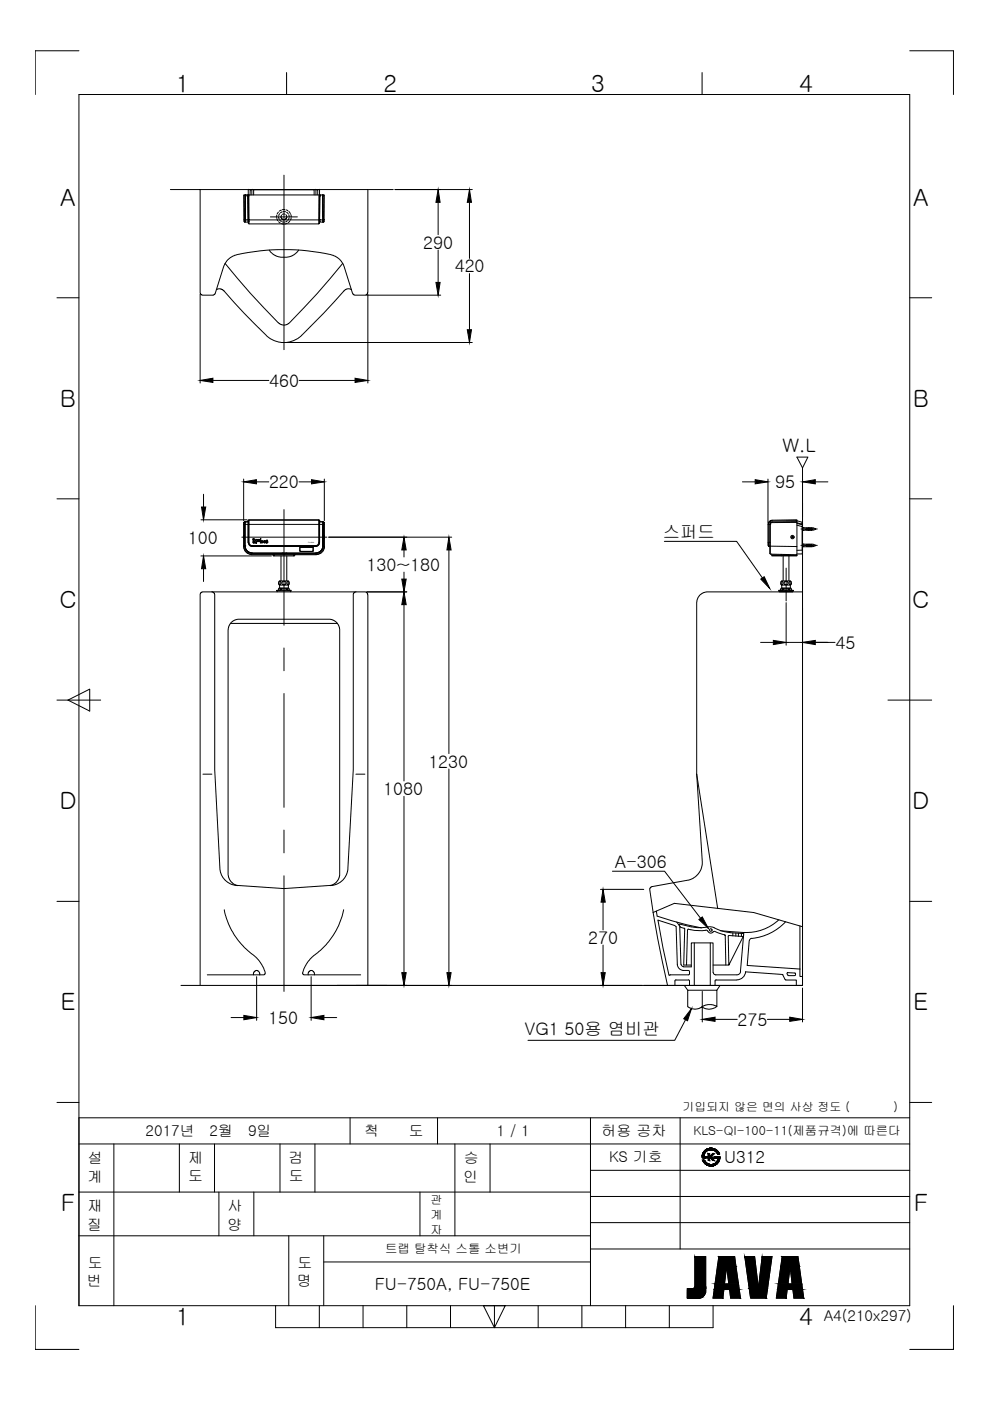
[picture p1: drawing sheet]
<svg xmlns="http://www.w3.org/2000/svg" width="210mm" height="297mm" viewBox="0 0 210 297" stroke-linecap="round" stroke-linejoin="round" font-family="sans-serif">
<defs><g id="words">
<g font-size="5.1">
<text x="37.3" y="19.5">1</text>
<text x="81.3" y="19.6">2</text>
<text x="125.4" y="19.5">3</text>
<text x="169.4" y="19.5">4</text>
<text x="12.8" y="43.6">A</text>
<text x="193.6" y="43.6">A</text>
<text x="12.7" y="86.3">B</text>
<text x="193.5" y="86.3">B</text>
<text x="12.6" y="128.9">C</text>
<text x="193.4" y="128.9">C</text>
<text x="12.6" y="171.6">D</text>
<text x="193.4" y="171.6">D</text>
<text x="12.8" y="214.2">E</text>
<text x="193.6" y="214.2">E</text>
<text x="12.9" y="256.9">F</text>
<text x="193.7" y="256.9">F</text>
<text x="37.3" y="281">1</text>
<text x="169.4" y="281">4</text>
</g>
<text font-size="4" x="165.9" y="95.9">W.L</text>
<g font-size="3.7">
<text x="89.7" y="52.7">290</text>
<text x="96.4" y="57.7">420</text>
<text x="57.1" y="82">460</text>
<text x="57" y="103.5">220</text>
<text x="164.4" y="103.5">95</text>
<text x="39.8" y="115.4">100</text>
<text x="140.5" y="114.1">스퍼드</text>
<text x="77.7" y="121">130~180</text>
<text x="177.1" y="137.6">45</text>
<text x="90.8" y="162.7">1230</text>
<text x="81.3" y="168.5">1080</text>
<text x="130.4" y="184">A-306</text>
<text x="124.7" y="200.1">270</text>
<text x="56.9" y="217.1">150</text>
<text x="111.3" y="219.3">VG1 50용 염비관</text>
<text x="156.4" y="217.4">275</text>
</g>
<g font-size="3.6">
<text x="153.6" y="246.6">U312</text>
<text x="79.5" y="273.4">FU-750A, FU-750E</text>
</g>
<g font-size="3.2">
<text x="30.9" y="240.8">2017년</text>
<text x="44.4" y="240.8">2월</text>
<text x="52.6" y="240.8">9일</text>
<text x="77.2" y="240.8">척</text>
<text x="86.7" y="240.8">도</text>
<text x="105.3" y="240.9">1 / 1</text>
<text x="127.6" y="240.8">허용 공차</text>
<text x="18.6" y="250.6">계</text>
<text x="18.6" y="246.6">설</text>
<text x="39.9" y="246.6">제</text>
<text x="39.9" y="250.5">도</text>
<text x="61.2" y="246.6">검</text>
<text x="61.2" y="250.5">도</text>
<text x="98.2" y="250.6">인</text>
<text x="98.4" y="246.6">승</text>
<text x="129.1" y="246.4">KS 기호</text>
<text x="18.6" y="256.8">재</text>
<text x="48.2" y="256.8">사</text>
<text x="18.5" y="260.8">질</text>
<text x="48.1" y="260.8">양</text>
<text x="18.6" y="268.7">도</text>
<text x="63.1" y="268.7">도</text>
<text x="18.4" y="272.7">번</text>
<text x="63" y="272.7">명</text>
<text x="174.6" y="280.1">A4(210x297)</text>
</g>
<g font-size="2.6">
<text x="147" y="240.6">KLS-QI-100-11(제품규격)에 따른다</text>
<text x="81.7" y="265.6">트랩 탈착식 스톨 소변기</text>
</g>
<g font-size="2.5">
<text x="144.7" y="235.5">기입되지 않은 면의 사상 정도 (</text>
<text x="189.5" y="235.5">)</text>
<text x="91.3" y="255.2">관</text>
<text x="91.2" y="261.6">자</text>
<text x="91.3" y="258.4">계</text>
</g>
<text font-size=".3" x="65.3" y="115.1">FU-650A</text>
</g></defs>
<!-- layer: FRAME 070 -->
<g fill="none" stroke="#000" stroke-width=".21">
<path d="M16.7 20h176.2v256.8h-176.2zM16.7 237h176.2M74.2 237v5.5M92.8 237v5.5M125.2 237v39.8M16.7 242.5h176.2M16.7 252.7h108.5M24.1 242.5v34.3M38 242.5v10.2M45.5 242.5v10.2M46.4 252.7v9.3M53.8 252.7v9.3"/>
<path d="M59.4 242.5v10.2M66.8 242.5v10.2M89 252.7v9.3M96.4 242.5v19.5M103.9 242.5v10.2M125.2 248.1h67.7M125.2 253.7h67.7M125.2 259.2h67.7M16.7 262h108.5M61.2 262v14.8M68.6 267.6h56.6M68.6 262v14.8"/>
<path d="M125.2 264.8h67.7M147.3 272.8l-.2 .4h-1.4v2h2.4M147.3 272.8v-6.4h2.3v7.3M149.6 273.7a1.54 1.54 0 0 1-1.5 1.5M152.4 266.4h3.4l1.2 8.8h-2.1l-.2-1.8h-1.2l-.2 1.8h-2.1zM154.1 268.5l.4 3.7h-.9zM157.9 266.4h2.1l.8 6.8 .8-6.8h2.1l-1.3 8.8h-3.3zM165.8 266.4h3.4l1.2 8.8h-2.1l-.2-1.8h-1.2l-.2 1.8h-2.1zM167.5 268.5l.5 3.7h-.9z"/>
</g>
<!-- layer: FRAME 050 -->
<g fill="none" stroke="#000" stroke-width=".21">
<path d="M60.8 15.4v4.6M148.9 15.4v4.6M12.1 63.1h4.6M192.9 63.1h4.6M12.1 105.8h4.6M192.9 105.8h4.6M12.1 148.4h9.3M14.4 148.4l4.6-2.3v4.7zM188.3 148.4h9.2M12.1 191.1h4.6M192.9 191.1h4.6M12.1 233.7h4.6"/>
<path d="M192.9 233.7h4.6M58.4 276.8v4.7h92.8v-4.7M67.7 276.8v4.7M77 276.8v4.7M86.2 276.8v4.7M95.5 276.8v4.7M102.5 276.8h4.6l-2.3 4.7zM104.8 276.8v4.7M114.1 276.8v4.7M123.4 276.8v4.7M132.6 276.8v4.7M141.9 276.8v4.7"/>
</g>
<!-- layer: FRAME 200 -->
<path d="M16.7 10.8h-9.2v9.2M192.9 10.8h9.3v9.2M7.5 276.8v9.3h9.2M202.2 276.8v9.3h-9.3" fill="none" stroke="#000" stroke-width=".21"/>
<!-- layer: FRAME 070 -->
<g fill="#000" stroke="#000" stroke-width=".21">
<path d="M147 273.2h2.6z"/>
<path d="M145.7 275.2h2.4zM145.7 275.2h2.7z"/>
<path d="M145.7 275.1h3zM145.7 275.1l2.7 .1z"/>
<path d="M145.7 275l3 .1 .2-.1zM145.7 275l3 .1h-3z"/>
<path d="M145.7 274.8l3.2 .2 .3-.2zM145.7 274.8l3.2 .2h-3.2z"/>
<path d="M145.7 274.5l3.5 .3 .2-.3zM145.7 274.5l3.5 .3h-3.5z"/>
<path d="M145.7 274.3l3.7 .2 .1-.2zM145.7 274.3l3.7 .2h-3.7z"/>
<path d="M147.3 266.4l2.3 6.4v-6.4zM147.3 266.4l2.3 6.4h-2.3z"/>
<path d="M147.3 272.8l2.3 .1zM147.3 272.8l2.3 .1z"/>
<path d="M147.3 272.9l2.3 .1zM147.3 272.9l2.3 .1z"/>
<path d="M147.3 273h2.3zM147.3 273h2.3z"/>
<path d="M147.2 273l2.4 .1zM147.2 273.1h2.4z"/>
<path d="M147.2 273.1h2.4zM147.2 273.1h2.4z"/>
<path d="M147.1 273.1l2.5 .1zM147 273.2h2.6z"/>
<path d="M147 273.2h2.6zM147 273.2h2.6zM146.9 273.2h2.7z"/>
<path d="M145.7 273.2l3.9 .5v-.5zM145.7 273.2l3.9 .5h-3.9z"/>
<path d="M145.7 273.7l3.9 .3v-.3zM145.7 273.7l3.9 .3h-3.9z"/>
<path d="M145.7 274l3.8 .3 .1-.3zM145.7 274l3.8 .3h-3.8z"/>
<path d="M151.4 273.4l1.9 1.8 .2-1.8zM151.4 273.4l1.9 1.8h-2.1z"/>
<path d="M152.1 268.5l1.5 3.7 .5-3.7zM152.1 268.5l1.5 3.7h-2z"/>
<path d="M152.4 266.4l3.6 2.1-.2-2.1zM152.4 266.4l3.6 2.1h-3.9z"/>
<path d="M154.1 268.5l2.5 3.7-.6-3.7zM154.1 268.5l2.5 3.7h-2.1z"/>
<path d="M151.6 272.2l5.1 1.2-.1-1.2zM151.6 272.2l5.1 1.2h-5.3z"/>
<path d="M154.7 273.4l2.3 1.8-.3-1.8zM154.7 273.4l2.3 1.8h-2.1z"/>
<path d="M157.9 266.4l2.9 6.7-.8-6.7zM157.9 266.4l2.9 6.7h-2z"/>
<path d="M158.8 273.1l2 .1zM158.8 273.1l2 .1z"/>
<path d="M160.8 273.1l1.9 .1zM160.8 273.1l1.9 .1z"/>
<path d="M158.8 273.2l3.6 2 .3-2zM158.8 273.2l3.6 2h-3.3z"/>
<path d="M161.6 266.4l1.1 6.7 1-6.7zM161.6 266.4l1.1 6.7h-1.9z"/>
<path d="M164.9 273.4l1.8 1.8 .2-1.8zM164.9 273.4l1.8 1.8h-2.1z"/>
<path d="M165.6 268.5l1.5 3.7 .4-3.7zM165.6 268.5l1.5 3.7h-2.1z"/>
<path d="M165.8 266.4l3.7 2.1-.3-2.1zM165.8 266.4l3.7 2.1h-3.9z"/>
<path d="M167.5 268.5l2.5 3.7-.5-3.7zM167.5 268.5l2.5 3.7h-2z"/>
<path d="M165 272.2l5.2 1.2-.2-1.2zM165 272.2l5.2 1.2h-5.3z"/>
<path d="M168.1 273.4l2.3 1.8-.2-1.8zM168.1 273.4l2.3 1.8h-2.1z"/>
</g>
<!-- layer: 001 -->
<path d="M36.1 40.2h6.3v21.9l.3 .4 2.5 .1 .3-.2 2.2-6.5a3.9 3.9 0 0 1 2.6-1.9 42.8 42.8 0 0 1 20.8 .3l.8 .6 .9 1.1 2 6.3 .4 .3 2.5-.1 .3-.5v-21.8M42.4 40.2h41M45.9 61.4l.8-.2 .7 .4a132.1 132.1 0 0 0 9.3 9.8l1.4 .8 1.6 .4 1.6-.1 1.8-.7 .7-.5 4.8-4.9 4.5-4.9 .6-.3 .8 .2M170.2 99.2v109.7h-115.2M170.2 106.5v102.4h-33.7M170.2 125.5h-20.4l-.9 .3-.8 .8-.4 1v36.5l1.2 19.2-.3 1-.5 .9-.7 .7-.7 .5-.8 .2-7.7 1.4-.3 .2-.1 .5a221.2 221.2 0 0 0 3.7 20.2M50.3 187.7l9.9 .7 9.9-.7M50.4 187.8l-.8-.3-.6-.5-.4-.6-.2-.9v-52l.2-.9 .4-.5 .7-.6 .7-.2h19.6l1.1 .5 .8 .9 .1 .7v52.2l-.6 1.3-.6 .6-.8 .3M38.4 208.9h43.6M42.4 208.9v-82.9l.5-.5h34.6l.4 .4 .1 83" fill="none" stroke="#000" stroke-width=".21"/>
<!-- layer: 002 -->
<g fill="none" stroke="#000" stroke-width=".21">
<path d="M47.7 55.9a179.6 179.6 0 0 0 11.4 12.6l.5 .3 .7 .1 1.1-.5a153.9 153.9 0 0 0 11.3-12.5M57.1 53l.9 1 1.5 .5 2.2-.1 1.1-.7 .5-.7M169 96.9h2.3l-1.1 2.3zM44.9 125.5l.5 .2 .1 .3v37.2l1.1 21.1 .3 1.1 .9 1.3 1.2 .8 1.3 .2M48.9 132.2h22.7M75.5 125.5l-.3 .1-.3 .3v37.3l-1.1 21.2-.5 1.3-.9 1.1-1 .7-1.3 .2M43 164.1h1.9M75.5 164.1h1.9M147.7 164.1l4.5 28.5M47.6 192.9a16.1 16.1 0 0 0 6.7 10.1l.7 .7 .9 1.5 .3 1-.2 .5h-12M72.9 192.9a16.8 16.8 0 0 1-6.9 10.2l-.6 .6-1 1.7-.3 .9 .3 .4h12.1M138.4 193.5l4.6-2 16.8 2 10.4 3"/>
<path d="M139.2 193.2l.1 1 6.3 1.9 3.1 .6M143.5 195.5l.8 1.1 .7 .2M144.1 196.4l.3 8.1M144.2 195.9l2.4 .6M144.2 195.9l-.2 .3M145.1 196.8l.1 .1M145.2 196.9l-.2 7.7h1.6M145.8 197.2l-.2 7.4M146 197l2.1 .3 1.6-.1M146 197l-.2 .1M146.6 196.5l1.8 .2 1.7-.2M147.2 199.9v9"/>
<path d="M149.7 197.2l.3 .1a.72 .72 0 0 0 .6 .5 .72 .72 0 0 0 .7-.3h.3M150.1 196.5h.7l.7 .2M150.6 199.9v9M151.5 196.7l1.6 .7 1.7 .3M151.7 197.5l2 .7M152.7 197.3l5 .4-.7 8.3M153.6 198.3l.2 .1 .1 6.2M153.7 198.2l.1 .2M154.8 197.8l2.7 .1 .2 .2M155.4 197.8v.6M156 197.8v.7M156.6 197.9v.6"/>
<path d="M157.2 197.9v.6M157.6 198.5l-3.1 6.1-.1-6.2 3.1 .2M157.7 198.4l-.2 .1M158.8 199.4l-.4 5.3 11.2 .8M159.4 198.9l-.4 .3-.1 .2M165.1 195a10.1 10.1 0 0 1-7.4 2.7M166.6 195.4a11.4 11.4 0 0 1-7.2 3.6M169.6 196.3v9.2M53.7 206.7l.2-.6 .4-.3h.4l.3 .3v.6M65.3 206.7l.1-.5 .5-.4 .6 .3 .1 .6M142.1 206.7h3.8M142.1 206.7h-.2"/>
<path d="M143.3 207.8h2.6M143.3 207.7l-.2 .3v.9M143.6 204.5l-.2-8-.3-.3-3.6-1.1 1.1 5.8 1.2 5.8M143.6 204.5a1.33 1.33 0 0 0 1.3 1.3h1M144.4 204.4l.1 .3 .4 .3h1.7v-5.1h4.6v6.3M146 207.7l.2 .3v.9M146 205.8l.2 .2M146.2 206v.5l-.2 .2M151.2 204.6h3.3M151.2 206.2l.3 .4 .3 .1h4.4M151.8 207.8h4.4M151.8 207.7l-.2 .3v.9"/>
<path d="M156.2 207.7a1.84 1.84 0 0 0 1.9-1.7l7.7 .6 .8 1.1M157 206a.78 .78 0 0 1-.8 .7M166.6 207.8h2.2v1.1M166.8 206.4l.2 .4M167 206.2l1.5 .1 .2 .2-.2 .3-1.3 .1M167.1 206.2l-.2 .2M167.1 206.7l.1 .1M169.6 205.5v1.5h.6"/>
<circle cx="150.7" cy="197.2" r=".28"/>
</g>
<!-- layer: 5 -->
<g fill="none" stroke="#000" stroke-width=".21">
<path d="M83.7 40.2h16.4M92.9 42.9v6.9M92.9 53v6.9M99.5 42.9v11.9M99.5 58v11.9M42.4 62.4v18.8M60.6 72.6h39.5M77.7 62.6h15.7M78 62.4v18.8M45.1 80.7h11.9M63.4 80.7h11.9M42.6 117.9h14.9"/>
<path d="M42.6 110.2h9.8M43.2 104.8v2.7M51.7 101.6v8.8M54.4 102.2h2.6M63.4 102.2h2.7M68.8 101.6v8.8M69.7 113.9h26.1M85.7 116.6v1.5M95.2 116.6v43.2M140.9 114.8h15.3l5.4 7.7M157.4 102.2h2.7M162.8 101.6v9.2"/>
<path d="M170.2 101.6v8.1M172.9 102.2h2.6M43.2 120.6v2.7M77.7 125.5h8.5M85.7 121.3v1.5M85.7 128.2v37.4M161.3 136.2h2.7M166.7 127.8v9M166.7 136.2h10.4M170.2 129v7.8M85.7 168.8v37.4M95.2 163v43.2"/>
<path d="M127.3 188.6h9.2M127.9 191.3v5.9M129.9 184.7h11l7.6 10M49 215.7h2.7M54.4 207.1v9.2M66 207.1v9.2M68.7 215.7h2.7M71.5 208.9h24.3M127.3 208.9h8.8M127.9 200.4v5.8M145.3 216.2l-2.2 4.4h-31.2M148.9 210.2v6.5"/>
<path d="M151.6 216.1h4.7M162.7 216.1h4.7M170.2 209.5v7.2M144.2 237v27.8"/>
</g>
<g fill="#000" stroke="#000" stroke-width=".21">
<path d="M92.4 59.9h.9l-.4 2.7zM92.9 40.2l.4 2.7h-.9zM99.5 40.2l.5 2.7h-.9zM99.1 69.9h.9l-.5 2.7zM42.4 80.7l2.7-.5v.9zM75.3 80.2l2.7 .5-2.7 .4zM42.7 107.5h.9l-.4 2.7zM51.7 102.2l2.7-.5v.9zM66.1 101.7l2.7 .5-2.7 .4zM85.7 113.9l.4 2.7h-.9zM95.2 113.9l.4 2.7h-.8zM160.1 101.7l2.7 .5-2.7 .4z"/>
<path d="M170.2 102.2l2.7-.5v.9zM43.2 117.9l.4 2.7h-.9zM85.7 125.5l.4 2.7h-.9zM85.2 122.8h.9l-.4 2.7zM161.3 122.8l.7-.5 1.2 2.5zM164 135.8l2.7 .4-2.7 .5zM170.2 136.2l2.7-.4v.9zM127.9 188.6l.4 2.7h-.9zM148.2 195l.7-.6 1.3 2.4zM51.7 215.3l2.7 .4-2.7 .5zM66 215.7l2.7-.4v.9zM85.2 206.2h.9l-.4 2.7z"/>
<path d="M94.8 206.2h.8l-.4 2.7zM127.4 206.2h.9l-.4 2.7zM146.6 213.8l-.8 2.6-.8-.4zM148.9 216.1l2.7-.4v.8zM167.4 215.7l2.8 .4-2.8 .4z"/>
</g>
<!-- layer: center -->
<path d="M60.2 37.1v37M57.3 46h5.7M51.3 113.9h18M60.2 108v24.6M169.8 115.6h3.5M169.8 112.2h3.5M60.2 137.4v4.8M166.7 120.5v6.9M60.2 147v24.2M60.2 176v4.8M60.2 185.7v24.5" fill="none" stroke="#000" stroke-width=".21"/>
<!-- layer: POINT -->
<g fill="none" stroke="#000" stroke-width=".21">
<path d="M58.7 45.6l-.1 .5M58.7 46.3l.2 .5M59 45l-.2 .4M59.1 46l.1 .4M59.1 47l.4 .3M59.3 45.3l-.2 .4M59.3 46.6l.4 .4M59.7 44.5l-.5 .3M59.7 47.4l.4 .1M59.7 45.6l-.1 .5M59.7 46.3l.4 .3M59.8 44.9l-.3 .2"/>
<path d="M59.9 47l.4 .1M60.1 44.8l.5 .1M60.4 45.4h-.5M60.4 44.4l-.5 .1M60.6 45.5l.2 .5M60.6 44.5l.5 .2M60.8 46.2l-.4 .3M60.8 45l.3 .3M60.9 47.3l-.5 .2M60.9 46.8l-.3 .2M61.2 45.5l.1 .5M61.3 44.8l.3 .5"/>
<path d="M61.3 46.2l-.2 .4M61.4 46.9l-.3 .3M61.7 45.5v.5M61.7 46.2l-.1 .5M145.1 208.9l.7 1M145.8 209.9h6.2v3.5l-.9-.4h-1l-2.3 .9h-.9l-.9-.3-.2-.2zM152 213.4l-1.5 .6-1-.2-.7-.3M152.7 208.9l-.7 1"/>
</g>
<!-- layer: BU -->
<g fill="none" stroke="#000" stroke-width=".21">
<path d="M59.6 46l.1 .4 .3 .2 .6-.1 .2-.5M59.6 117.9v5.3M60.8 117.9v5.3M166 117.7v5.5M167.3 117.7v5.5M170.2 111.9h.2v.6h-.2M170.2 115.3h.2v.6h-.2M170.4 115.4h2l.5 .2-.7 .3h-1.8M170.4 111.9h2l.5 .2-.5 .3h-2M170.8 112.1h1.6v.1h-1.6zM170.8 115.6h1.6v.1h-1.6zM171 111.9l.1 .1z"/>
<path d="M171 115.4l.1 .1zM171.3 111.9l.2 .1zM171.3 115.4l.2 .1zM171.4 112h.1M171.6 112.3l.2 .1zM171.6 115.4l.2 .1zM171.6 111.9l.2 .1zM171.7 112h.1M171.9 111.9l.2 .1zM171.9 115.4l.2 .1zM171.9 112.3l.2 .1zM58.7 125.5v-.2h3v.2"/>
<path d="M58.7 125.3v-.1h3v.1M59 125.2l.2-.5h2l.2 .5M59.1 125.1h.6v-.4l-.2 .1v.3M59.2 123.3a.26 .26 0 0 1 .3 0 .26 .26 0 0 1 0 .4 .24 .24 0 0 1-.2 .3 .24 .24 0 0 1-.2-.4zM59.2 124.7l.3 .1M59.2 124.1l-.1-.3 .1-.6h1.9l.2 .3-.2 .6M59.2 124.1h1.9M59.3 124.1v.6M59.7 124.8h1M59.7 125.1h1M60.9 125.1h-.2l.1-.4 .1 .1 .1 .3h.3M60.9 123.3a.37 .37 0 0 1 .4 .3 .37 .37 0 0 1-.2 .4l-.3-.2z"/>
<path d="M61.1 124.1l.1 .6-.3 .1M165.2 125.3h2.9v.2h-2.9l-.1-.3h.4l.2-.5h2l.1 .4 .4 .1-.1 .1M165.5 125.2h2.4M165.5 125.1h.7l-.1-.4-.2 .1v.3M165.6 123.3a.26 .26 0 0 1 .4 0 .26 .26 0 0 1 0 .4 .25 .25 0 0 1-.3 .3 .25 .25 0 0 1-.1-.4zM165.7 123.2h1.9l.1 .7v.2h-2zM165.7 124.7l.2 .1M165.7 124.1v.6M166.2 125.1h.9M166.2 124.8h.9M167.2 124.7l.2 .1v.3h-.3zM167.4 123.3a.27 .27 0 0 1 .3 0 .27 .27 0 0 1 0 .4 .24 .24 0 0 1-.2 .3 .24 .24 0 0 1-.2-.4z"/>
<path d="M167.4 125.1h.4M167.6 124.1v.6M167.7 124.7l-.3 .1"/>
<circle cx="171.1" cy="112.3" r=".05"/>
<circle cx="171.1" cy="115.8" r=".05"/>
<circle cx="171.4" cy="115.8" r=".07"/>
<circle cx="171.4" cy="112.4" r=".07"/>
<circle cx="171.7" cy="115.8" r=".07"/>
<circle cx="172" cy="115.8" r=".07"/>
<circle cx="60.2" cy="123.6" r=".42"/>
<circle cx="166.7" cy="123.6" r=".42"/>
</g>
<!-- layer: ______ -->
<g fill="#000" stroke="#000" stroke-width=".21">
<path d="M149.1 246.2h.4zM149.4 244.1h.4zM149.5 244h.4zM149.9 243.6h1.7zM150.2 243.6h1.1zM150.2 247.1h1.2zM150.7 247.2h.2zM150.8 246.9h1zM150.9 246.9h.9zM152.3 245.7h.3z"/>
<path d="M148.9 245.2h.9zM148.9 245.2h.9z"/>
<path d="M149 244.7h.3zM149 244.7h.3z"/>
<path d="M149 244.6h.4zM149 244.6h.4z"/>
<path d="M149.1 246.3h.4zM149.1 246.3h.4z"/>
<path d="M149.1 244.4h.4zM149.1 244.4h.4z"/>
<path d="M149.1 244.4h.4zM149.1 244.4h.4z"/>
<path d="M149.2 244.3h.3zM149.2 244.3h.3z"/>
<path d="M149.2 246.4h.4zM149.2 246.4h.4z"/>
<path d="M149.2 244.3h.3zM149.2 244.3h.3z"/>
<path d="M148.9 245.1h.3zM148.9 245.1h.3zM148.9 245.1h.3zM148.9 245.1h.3z"/>
<path d="M148.9 245.1l.3 .1zM148.9 245.1l.3 .1z"/>
<path d="M148.9 245.2h.3zM148.9 245.2h.3zM148.9 245.2h.3zM148.9 245.2h.3z"/>
<path d="M149.2 244.2h.4zM149.2 244.2h.4z"/>
<path d="M148.9 244.9h.3zM148.9 244.9h.3zM148.9 244.9h.3zM148.9 244.9h.3z"/>
<path d="M148.9 244.9l.3 .1zM148.9 244.9l.3 .1zM148.9 245h.3zM148.9 245h.3z"/>
<path d="M148.9 245h.3zM148.9 245h.3zM148.9 245h.3zM148.9 245h.3z"/>
<path d="M148.9 245h.3zM148.9 245h.3zM148.9 245h.3zM148.9 245h.3z"/>
<path d="M148.9 245h.3zM148.9 245l.3 .1zM148.9 245.1h.3zM148.9 245.1h.3z"/>
<path d="M149 244.7h.3zM149 244.7h.3z"/>
<path d="M149 244.7h.3zM149 244.7h.3zM149 244.7h.3zM149 244.7h.3z"/>
<path d="M149 244.7l.3 .1zM148.9 244.8h.4zM148.9 244.8h.4zM148.9 244.8h.4z"/>
<path d="M148.9 244.8h.4zM148.9 244.8h.4zM148.9 244.8h.4zM148.9 244.8h.4z"/>
<path d="M148.9 244.8h.4zM148.9 244.8l.3 .1zM148.9 244.9h.3zM148.9 244.9h.3zM148.9 244.9h.3zM148.9 244.9h.3z"/>
<path d="M149 246h.4zM149 246h.4z"/>
<path d="M149.3 246.5h.4zM149.3 246.5h.4z"/>
<path d="M149 244.6l.3 .1zM149 244.6l.3 .1zM149 244.7h.3zM149 244.7h.3z"/>
<path d="M149 244.7h.3zM149 244.7h.3z"/>
<path d="M149 246l.4 .1zM149 246l.4 .1z"/>
<path d="M149.4 244h.4zM149.4 244h.4z"/>
<path d="M149.1 244.5h.3zM149.1 244.5h.3z"/>
<path d="M149.1 244.5h.3zM149 244.5h.4z"/>
<path d="M149 244.5l.4 .1zM149 244.5l.4 .1z"/>
<path d="M149 244.6h.4zM149 244.6h.3zM149 244.6h.3zM149 244.6h.3z"/>
<path d="M149 246.1h.4zM149 246.1h.4z"/>
<path d="M149 246.1h.4zM149 246.1h.4z"/>
<path d="M149.1 246.1h.3zM149.1 246.1h.3z"/>
<path d="M149.4 244h.5zM149.4 244h.5z"/>
<path d="M149.1 244.4h.3zM149.1 244.4h.4z"/>
<path d="M149.1 244.4l.3 .1zM149.1 244.4l.3 .1zM149.1 244.5h.3zM149.1 244.5h.3z"/>
<path d="M149.1 244.5h.3zM149.1 244.5h.3z"/>
<path d="M149.1 246.1h.4zM149.1 246.1h.4z"/>
<path d="M149.1 246.1l.4 .1zM149.1 246.1l.4 .1zM149.1 246.2h.4z"/>
<path d="M149.1 246.2h.4zM149.1 246.2h.4zM149.1 246.2h.4zM149.1 246.2h.4z"/>
<path d="M149.5 246.7h.5zM149.5 246.7h.5z"/>
<path d="M149.5 243.9h.5zM149.5 243.9h.5z"/>
<path d="M149.1 244.4h.4zM149.1 244.4h.4z"/>
<path d="M149.1 246.2l.4 .1zM149.1 246.2l.4 .1z"/>
<path d="M149.1 246.3h.4zM149.1 246.3h.4zM149.2 246.3h.3zM149.2 246.3h.3z"/>
<path d="M149.5 246.7h.5zM149.5 246.7h.5z"/>
<path d="M149.5 243.9h.5zM149.5 243.9h.5z"/>
<path d="M149.2 244.3h.3zM149.2 244.3h.3z"/>
<path d="M149.2 244.3l.3 .1zM149.2 244.3l.3 .1zM149.1 244.4h.4zM149.1 244.4h.4z"/>
<path d="M149.1 244.4h.4zM149.1 244.4h.4z"/>
<path d="M149.5 246.7h.5zM149.5 246.7h.5z"/>
<path d="M149.2 244.3h.3zM149.2 244.3h.3z"/>
<path d="M149.2 246.3h.4zM149.2 246.3h.4z"/>
<path d="M149.2 246.3l.4 .1zM149.2 246.3l.4 .1z"/>
<path d="M149.2 246.4h.4zM149.2 246.4h.4z"/>
<path d="M149.2 246.4h.4zM149.2 246.4h.4z"/>
<path d="M149.6 246.8h.5zM149.6 246.8h.5z"/>
<path d="M149.6 243.9h.6zM149.6 243.9h.6z"/>
<path d="M149.2 244.2h.4zM149.2 244.2l.3 .1z"/>
<path d="M149.2 246.4h.4zM149.2 246.4h.4z"/>
<path d="M149.2 246.4h.4zM149.2 246.4h.4z"/>
<path d="M149.6 246.8h.6zM149.6 246.8h.6zM149.6 246.8h.6zM149.6 246.8h.6z"/>
<path d="M149.2 244.2h.4zM149.2 244.2h.4z"/>
<path d="M149.2 244.2h.4zM149.2 244.2h.4zM149.2 244.2h.4zM149.2 244.2h.4z"/>
<path d="M149.2 246.4h.5zM149.2 246.4h.5zM149.2 246.4h.5zM149.2 246.4h.5z"/>
<path d="M149.2 246.4l.5 .1zM149.2 246.4l.5 .1zM149.3 246.5h.4zM149.3 246.5h.4z"/>
<path d="M149.7 246.9h.6zM149.7 246.9h.6z"/>
<path d="M149.7 246.9h.7zM149.7 246.9h.7z"/>
<path d="M149.7 243.8h.8zM149.7 243.8h.8z"/>
<path d="M149.3 244.2h.4zM149.3 244.2h.4z"/>
<path d="M149.3 244.2h.4zM149.2 244.2h.5zM149.2 244.2h.5zM149.2 244.2h.5z"/>
<path d="M149.2 244.2h.5zM149.2 244.2h.4z"/>
<path d="M149.3 246.5h.4zM149.3 246.5h.4z"/>
<path d="M149.3 244.1l.4 .1zM149.3 244.1l.4 .1z"/>
<path d="M149.3 246.5h.4zM149.3 246.5h.4z"/>
<path d="M149.3 246.5h.4zM149.3 246.5h.4z"/>
<path d="M149.3 246.5l.5 .1zM149.3 246.5l.5 .1zM149.4 246.6h.4zM149.4 246.6h.4z"/>
<path d="M149.3 244.1h.4zM149.3 244.1h.5z"/>
<path d="M149.3 244.1h.4zM149.3 244.1h.4z"/>
<path d="M149.3 244.1h.4zM149.3 244.1h.4z"/>
<path d="M149.4 246.6h.4zM149.4 246.6h.4zM149.4 246.6h.4zM149.4 246.6h.4z"/>
<path d="M148.9 245.2l.9 .1zM148.9 245.2l.9 .1z"/>
<path d="M148.9 245.3h.9zM148.9 245.3h.9z"/>
<path d="M148.9 245.3h.9zM148.9 245.3h.9z"/>
<path d="M148.9 245.3l.9 .1zM148.9 245.3l.9 .1z"/>
<path d="M148.9 245.4h.9zM148.9 245.4h.9z"/>
<path d="M148.9 245.4l.9 .1zM148.9 245.4l.9 .1zM148.9 245.5h.9zM148.9 245.5h.9z"/>
<path d="M149.4 246.6h.5zM149.4 246.6h.5zM149.4 246.6h.5zM149.4 246.6h.5z"/>
<path d="M149.8 243.7h1.9zM149.8 243.7h1.9zM149.8 243.7h1.9z"/>
<path d="M149.4 244h.4zM149.4 244h.4z"/>
<path d="M149.4 244h.4zM149.4 244l.4 .1zM149.3 244.1h.5z"/>
<path d="M149.4 246.6h.5zM149.4 246.6h.5z"/>
<path d="M149.4 244h.5zM149.4 244h.5z"/>
<path d="M149.4 244h.5zM149.4 244h.4z"/>
<path d="M149.4 246.6h.5zM149.4 246.6h.5z"/>
<path d="M149.4 246.6h.5zM149.4 246.6h.5z"/>
<path d="M149.5 246.6l.4 .1zM149.5 246.6l.4 .1z"/>
<path d="M149.5 246.7h.5zM149.5 246.7h.5z"/>
<path d="M149.5 246.7h.5zM149.5 246.7h.5z"/>
<path d="M149.5 243.9h.5zM149.5 243.9h.5z"/>
<path d="M149.5 243.9h.5zM149.5 243.9l.4 .1zM149.4 244h.5z"/>
<path d="M149.5 246.7h.5zM149.5 246.7h.5z"/>
<path d="M149.5 246.7h.5zM149.5 246.7h.5z"/>
<path d="M149.5 246.7h.5zM149.5 246.7h.5z"/>
<path d="M149.5 243.9h.5zM149.5 243.9h.5z"/>
<path d="M149.5 246.7l.6 .1zM149.5 246.7l.6 .1z"/>
<path d="M149.5 243.9h.5zM149.5 243.9h.6z"/>
<path d="M149.5 243.9h.5zM149.5 243.9h.5z"/>
<path d="M149.5 243.9h.6zM149.5 243.9h.6z"/>
<path d="M149.5 246.8h.6zM149.5 246.8h.6z"/>
<path d="M149.5 246.8h.6zM149.5 246.8h.6z"/>
<path d="M149.5 243.9h.6zM149.5 243.9h.6z"/>
<path d="M150.1 244.6h.4zM150.1 244.6h.4z"/>
<path d="M149.6 246.8h.6zM149.6 246.8h.6z"/>
<path d="M149.6 246.8h.6zM149.6 246.8h.6z"/>
<path d="M149.6 246.8h.6zM149.6 246.8h.6z"/>
<path d="M149.6 243.9h.6zM149.6 243.9h.6z"/>
<path d="M149.6 243.9h.6zM149.5 243.9h.6zM149.5 243.9h.6zM149.5 243.9h.6z"/>
<path d="M149.6 243.8l.6 .1zM149.6 243.8l.6 .1z"/>
<path d="M149.6 246.8h.7zM149.6 246.8h.7z"/>
<path d="M149.6 246.8l.7 .1zM149.6 246.8l.7 .1zM149.7 246.9h.6zM149.7 246.9h.6z"/>
<path d="M149.6 243.8h.7zM149.6 243.8h.7z"/>
<path d="M149.6 243.8h.7zM149.6 243.8h.6z"/>
<path d="M149.6 243.8h.7zM149.6 243.8h.7zM149.6 243.8h.7zM149.6 243.8h.7z"/>
<path d="M149.7 246.9h.6zM149.7 246.9h.6z"/>
<path d="M149.6 243.8h.7zM149.6 243.8h.8z"/>
<path d="M149.7 246.9h.7zM149.7 246.9h.7z"/>
<path d="M149.7 246.9h.7zM149.7 246.9h.7z"/>
<path d="M149.7 243.8h.7zM149.7 243.8h.7zM149.7 243.8h.7zM149.7 243.8h.8z"/>
<path d="M149.7 243.8h.7zM149.7 243.8h.7z"/>
<path d="M149.7 246.9h.8zM149.7 246.9h.8z"/>
<path d="M149.7 246.9h.8zM149.7 246.9h.8zM149.7 246.9h.8zM149.7 246.9h.8z"/>
<path d="M149.7 243.8h.8zM149.7 243.8h.8z"/>
<path d="M150.1 244.6l.4 .5v-.5zM150.1 244.6l.4 .5h-.4z"/>
<path d="M150.1 245.5l.4 .6v-.6zM150.1 245.5l.4 .6h-.4z"/>
<path d="M149.7 246.9h.8zM149.7 246.9h.8z"/>
<path d="M149.7 243.8h.8zM149.7 243.8h.9z"/>
<path d="M149.7 246.9h.9zM149.7 246.9h.9z"/>
<path d="M149.7 243.8h.9zM149.7 243.8h.9z"/>
<path d="M149.7 246.9h.9zM149.7 246.9h.9z"/>
<path d="M149.7 246.9h.9zM149.7 246.9h.9zM149.7 246.9h.9zM149.7 246.9h.9z"/>
<path d="M149.7 243.8h.9zM149.7 243.8h1z"/>
<path d="M149.7 243.8h.9zM149.7 243.8h.9z"/>
<path d="M150.1 245.4l.4 .1 .1-.1zM150.1 245.4l.4 .1h-.4z"/>
<path d="M149.7 246.9h1zM149.7 246.9h1z"/>
<path d="M149.7 243.8h1zM149.7 243.8h1zM149.7 243.8h1zM149.7 243.8h1z"/>
<path d="M149.7 246.9h1zM149.7 246.9h1z"/>
<path d="M149.7 243.8h1zM149.7 243.8h1zM149.7 243.8h1zM149.7 243.8h1.1z"/>
<path d="M150.8 247.2h.1zM150.8 247.2h.1z"/>
<path d="M150.7 243.5h.1zM150.6 243.5h.2z"/>
<path d="M150.6 243.5h.2zM150.6 243.5h.2zM150.6 243.5h.2zM150.6 243.5h.2z"/>
<path d="M150.8 243.8h1zM150.8 243.8h1z"/>
<path d="M150.6 243.5h.3zM150.6 243.5h.3zM150.6 243.5h.3zM150.6 243.5h.3z"/>
<path d="M150.1 245.2l.9 .2-.2-.2zM150.1 245.2l.9 .2h-.9z"/>
<path d="M150.6 243.5h.3zM150.5 243.5h.4zM150.5 243.5h.4zM150.5 243.5h.4z"/>
<path d="M150.7 247.2h.2zM150.7 247.2h.2zM150.8 247.2h.1z"/>
<path d="M150.5 243.5h.5zM150.5 243.5h.5z"/>
<path d="M150.1 245.1h.8zM150.1 245.1l.7 .1z"/>
<path d="M151 246.9h.8zM151 246.9h.8z"/>
<path d="M150.6 247.2h.4zM150.6 247.2h.3zM150.7 247.2h.2z"/>
<path d="M151 243.8h.8zM151 243.8h.8zM151 243.8h.8zM151 243.8h.8z"/>
<path d="M150.6 247.2h.4zM150.6 247.2h.4z"/>
<path d="M150.5 243.5h.5zM150.5 243.5h.5z"/>
<path d="M150.5 243.5h.5zM150.4 243.5h.6z"/>
<path d="M150.4 243.5h.7zM150.4 243.5h.7zM150.4 243.5h.7zM150.4 243.5h.7z"/>
<path d="M150.6 245.4l.5 .1zM150.6 245.4l.5 .1z"/>
<path d="M150.5 247.2h.6zM150.5 247.2h.6z"/>
<path d="M150.5 247.2h.6zM150.5 247.2h.6z"/>
<path d="M150.6 247.2h.5zM150.6 247.2h.4zM150.6 247.2h.4zM150.6 247.2h.4z"/>
<path d="M150.4 243.5h.7zM150.4 243.5h.7zM150.3 243.5h.8zM150.3 243.5h.8z"/>
<path d="M150.3 243.5h.8zM150.3 243.5h.8z"/>
<path d="M150.7 245.5l.7 .6-.3-.6zM150.7 245.5l.7 .6h-.3z"/>
<path d="M151.1 246.9h.8zM151.1 246.9h.8z"/>
<path d="M150.4 247.2h.7zM150.4 247.2h.8z"/>
<path d="M150.4 247.2h.7zM150.4 247.2h.7z"/>
<path d="M150.5 247.2h.6zM150.5 247.2h.6z"/>
<path d="M151.2 246.9h.7zM151.2 246.9h.7z"/>
<path d="M150.4 247.2h.8zM150.4 247.2h.8z"/>
<path d="M150.3 243.5h.9zM150.3 243.5h.9z"/>
<path d="M150.3 243.5h.9zM150.3 243.5h.9z"/>
<path d="M150.3 247.2h.9zM150.3 247.2h.9zM150.4 247.2h.8zM150.4 247.2h.8z"/>
<path d="M150.3 243.5h.9zM150.3 243.5h.9z"/>
<path d="M150.3 243.5h.9zM150.2 243.5h1z"/>
<path d="M151.3 246.8h.6zM151.3 246.8h.6zM151.3 246.8h.6zM151.3 246.8h.6z"/>
<path d="M150.3 247.2h1zM150.3 247.2h1zM150.3 247.2h1zM150.3 247.2h1z"/>
<path d="M150.3 247.2h1zM150.3 247.2h.9zM150.3 247.2h.9zM150.3 247.2h.9z"/>
<path d="M150.2 243.5h1.1zM150.2 243.5h1.1z"/>
<path d="M150.2 243.5h1.1zM150.2 243.5h1.1z"/>
<path d="M150.2 243.5l1.1 .1zM150.2 243.5l1.1 .1zM150.1 243.6h1.2z"/>
<path d="M151.3 243.9h.6zM151.3 243.9h.6z"/>
<path d="M150.3 247.1h1zM150.3 247.1h1.1z"/>
<path d="M150.3 247.1l1 .1zM150.3 247.1l1 .1z"/>
<path d="M150.1 243.6h1.3zM150.1 243.6h1.3z"/>
<path d="M150.1 243.6h1.3zM150.1 243.6h1.3zM150.1 243.6h1.3zM150.1 243.6h1.3z"/>
<path d="M151.4 246.8h.5zM151.4 246.8h.5z"/>
<path d="M150.2 247.1h1.2zM150.2 247.1h1.2zM150.2 247.1h1.2z"/>
<path d="M150.1 243.6h1.3zM150 243.6h1.4zM150 243.6h1.4zM150 243.6h1.4z"/>
<path d="M151.4 245.2h1.2zM151.4 245.2h1.2z"/>
<path d="M150.1 247.1h1.3zM150.1 247.1h1.3zM150.1 247.1h1.3zM150.1 247.1h1.3z"/>
<path d="M150.1 247.1h1.3zM150.1 247.1h1.3zM150.2 247.1h1.2zM150.2 247.1h1.2z"/>
<path d="M150 243.6h1.4zM150 243.6h1.4z"/>
<path d="M151.4 243.9h.6zM151.4 243.9h.6z"/>
<path d="M151.5 246.7h.5zM151.5 246.7h.5z"/>
<path d="M150.1 247.1h1.4zM150.1 247.1h1.3z"/>
<path d="M150 243.6h1.5zM150 243.6h1.5z"/>
<path d="M150 243.6h1.5zM150 243.6h1.5z"/>
<path d="M150 243.6h1.5zM150 243.6h1.5zM150 243.6h1.5zM150 243.6h1.5z"/>
<path d="M151.1 244.6l-.2 .5 .6-.5zM150.5 245.1l.6-.5-.2 .5z"/>
<path d="M151.5 246.7h.5zM151.5 246.7h.5z"/>
<path d="M150 247h1.5zM150 247h1.6z"/>
<path d="M150 247l1.5 .1zM150 247l1.5 .1zM150 247.1h1.5zM150 247.1h1.5z"/>
<path d="M150 247.1h1.5zM150 247.1h1.5zM150.1 247.1h1.4zM150.1 247.1h1.4z"/>
<path d="M150 243.6h1.6zM149.9 243.6h1.7zM149.9 243.6h1.7z"/>
<path d="M151.5 243.9h.5zM151.5 243.9h.5z"/>
<path d="M150 247h1.6zM150 247h1.6zM150 247h1.6zM150 247h1.6z"/>
<path d="M149.9 243.6h1.7zM149.9 243.6h1.7z"/>
<path d="M149.9 243.6h1.7zM149.8 243.6h1.8z"/>
<path d="M149.8 243.6l1.9 .1zM149.8 243.6l1.9 .1zM149.8 243.7h1.9z"/>
<path d="M151.7 246.6h.4zM151.7 246.6h.4z"/>
<path d="M149.9 247h1.8zM149.9 247h1.8z"/>
<path d="M149.9 247h1.8zM149.9 247h1.8zM149.9 247h1.8zM149.9 247h1.8z"/>
<path d="M149.9 247h1.8zM149.9 247h1.7zM150 247h1.6zM150 247h1.6z"/>
<path d="M149.8 243.7h1.9zM149.8 243.7h1.9zM149.8 243.7h1.9zM149.8 243.7h1.9z"/>
<path d="M151.7 246.6h.4zM151.7 246.6h.4z"/>
<path d="M149.8 246.9h1.9zM149.8 246.9h1.9z"/>
<path d="M149.8 246.9l1.9 .1zM149.8 246.9l1.9 .1zM149.9 247h1.8zM149.9 247h1.8z"/>
<path d="M149.8 243.7h1.9zM149.7 243.7h2zM149.7 243.7h2zM149.7 243.7h2z"/>
<path d="M151.7 244.1h.5zM151.7 244.1h.5z"/>
<path d="M149.8 246.9h1.9zM149.8 246.9h1.9z"/>
<path d="M149.7 243.7h2.1zM149.7 243.7h2.1z"/>
<path d="M149.7 246.9h2.1zM149.7 246.9h2.1zM149.7 246.9h2.1zM149.7 246.9h2.1z"/>
<path d="M149.7 246.9h2.1zM149.7 246.9h2zM149.8 246.9h1.9zM149.8 246.9h1.9z"/>
<path d="M149.7 243.7l2.1 .1zM149.7 243.7l2.1 .1z"/>
<path d="M150.8 243.8h1zM150.8 243.8h1z"/>
<path d="M150.8 243.8h1zM150.8 243.8h1z"/>
<path d="M150.8 243.8h1zM150.8 243.8h1z"/>
<path d="M150.9 243.8h.9zM150.9 243.8h.9z"/>
<path d="M150.9 243.8h.9zM150.9 243.8h.9z"/>
<path d="M151.1 246.9h.7zM151.1 246.9h.8z"/>
<path d="M151.1 246.9h.7zM151.1 246.9h.7z"/>
<path d="M151.1 246.9h.7zM151 246.9h.8z"/>
<path d="M151 246.9h.8zM151 246.9h.8zM151 246.9h.8zM151 246.9h.8z"/>
<path d="M151 246.9h.8zM150.9 246.9h.9zM150.9 246.9h.9z"/>
<path d="M150.9 246.9h.9zM150.8 246.9h1z"/>
<path d="M150.8 246.9h1zM150.8 246.9h1zM150.7 246.9h1.1z"/>
<path d="M151 243.8h.8zM151 243.8h.8z"/>
<path d="M151 243.8h.8zM151 243.8h.8z"/>
<path d="M151.1 243.8h.7zM151.1 243.8h.7zM151.1 243.8h.7zM151.1 243.8h.7z"/>
<path d="M151.1 243.8h.8zM151.1 243.8h.8z"/>
<path d="M151.9 246.5h.3zM151.9 246.5h.3z"/>
<path d="M151.2 246.9h.7zM151.1 246.9h.8z"/>
<path d="M151.1 246.9h.8zM151.1 246.9h.8z"/>
<path d="M151.1 243.8h.8zM151.1 243.8h.8z"/>
<path d="M151.1 243.8h.8zM151.1 243.8h.8zM151.2 243.8h.7zM151.2 243.8h.7z"/>
<path d="M151.2 243.8h.7zM151.2 243.8h.7z"/>
<path d="M151.3 246.8h.6zM151.3 246.8h.6z"/>
<path d="M151.3 246.8l.6 .1zM151.3 246.8l.6 .1z"/>
<path d="M151.2 246.9h.7zM151.2 246.9h.7z"/>
<path d="M151.2 243.8h.7zM151.2 243.8h.7z"/>
<path d="M151.2 243.8l.7 .1zM151.2 243.8l.7 .1z"/>
<path d="M151.3 243.9h.6zM151.3 243.9h.6z"/>
<path d="M151.9 244.3h.4zM151.9 244.3h.4z"/>
<path d="M151.4 246.8h.5zM151.4 246.8h.5zM151.4 246.8h.5zM151.4 246.8h.5z"/>
<path d="M151.4 246.8h.5zM151.3 246.8h.6z"/>
<path d="M151.3 243.9h.6zM151.3 243.9h.6zM151.3 243.9h.6zM151.3 243.9h.6z"/>
<path d="M151.3 243.9h.6zM151.3 243.9h.6z"/>
<path d="M151.4 243.9h.5zM151.4 243.9h.5z"/>
<path d="M151.4 243.9h.6zM151.4 243.9h.6zM151.4 243.9h.6zM151.4 243.9h.6z"/>
<path d="M151.5 246.7l.5 .1zM151.5 246.7l.5 .1z"/>
<path d="M151.5 246.8h.5zM151.4 246.8h.6z"/>
<path d="M151.4 246.8h.6zM151.4 246.8h.5zM151.4 246.8h.5zM151.4 246.8h.5z"/>
<path d="M151.4 243.9h.6zM151.4 243.9h.6z"/>
<path d="M152 246.3h.4zM152 246.3h.4z"/>
<path d="M151.5 246.7h.5zM151.5 246.7h.5z"/>
<path d="M151.5 246.7h.5zM151.5 246.7h.5z"/>
<path d="M151.5 243.9h.5zM151.5 243.9h.5zM151.5 243.9h.5zM151.5 243.9h.5z"/>
<path d="M151.5 243.9l.6 .1zM151.5 243.9l.6 .1zM151.6 244h.5zM151.6 244h.5z"/>
<path d="M152 244.4h.4zM152 244.4h.4z"/>
<path d="M151.6 246.6l.5 .1zM151.6 246.6l.5 .1zM151.6 246.7h.5zM151.6 246.7h.5z"/>
<path d="M151.6 246.7h.5zM151.6 246.7h.5z"/>
<path d="M151.6 246.7h.5zM151.5 246.7h.5z"/>
<path d="M151.6 244h.5zM151.6 244h.5z"/>
<path d="M151.6 244h.5zM151.6 244h.5z"/>
<path d="M152.1 244.4h.3zM152.1 244.4h.3z"/>
<path d="M151.7 246.6h.4zM151.7 246.6h.5z"/>
<path d="M151.7 246.6h.4zM151.7 246.6h.4z"/>
<path d="M151.7 246.6h.4zM151.6 246.6h.5z"/>
<path d="M151.6 244h.5zM151.6 244h.5zM151.7 244h.4zM151.7 244h.4z"/>
<path d="M151.7 244l.4 .1zM151.7 244l.4 .1z"/>
<path d="M152.1 244.5h.4zM152.1 244.5h.4z"/>
<path d="M152.1 244.5h.4zM152.1 244.5h.4z"/>
<path d="M152.1 244.6h.4zM152.1 244.6h.4z"/>
<path d="M152.2 246.1h.3zM152.2 246.1h.3z"/>
<path d="M151.8 246.6h.4zM151.8 246.6h.4z"/>
<path d="M151.8 246.6h.4zM151.7 246.6h.5z"/>
<path d="M151.7 246.6h.5zM151.7 246.6h.5z"/>
<path d="M151.7 246.6h.5zM151.7 246.6h.5z"/>
<path d="M151.7 244.1h.5zM151.7 244.1h.5z"/>
<path d="M151.7 244.1h.5zM151.7 244.1h.5z"/>
<path d="M151.7 244.1h.5zM151.7 244.1h.5zM151.8 244.1h.4zM151.8 244.1h.4z"/>
<path d="M151.8 246.5h.4zM151.8 246.5h.4z"/>
<path d="M151.8 246.5l.4 .1zM151.8 246.5l.4 .1z"/>
<path d="M151.8 244.1l.4 .1zM151.8 244.1l.4 .1z"/>
<path d="M151.9 246.5h.3zM151.9 246.5h.3zM151.8 246.5h.4zM151.8 246.5h.4z"/>
<path d="M151.8 244.2h.4zM151.8 244.2h.4z"/>
<path d="M151.8 244.2h.4zM151.8 244.2h.4z"/>
<path d="M151.9 244.2h.4zM151.9 244.2h.4zM151.9 244.2h.4zM151.9 244.2h.4z"/>
<path d="M151.9 246.4h.4zM151.9 246.4h.4z"/>
<path d="M151.9 246.4h.4zM151.9 246.4h.4z"/>
<path d="M151.9 246.4h.4zM151.9 246.4h.4zM151.9 246.4h.4zM151.9 246.4h.4z"/>
<path d="M151.9 246.4h.4zM151.9 246.4l.3 .1zM151.9 246.5h.3zM151.9 246.5h.3z"/>
<path d="M151.9 244.2l.4 .1zM151.9 244.2l.4 .1z"/>
<path d="M152 246.3l.3 .1zM152 246.3l.3 .1z"/>
<path d="M152 246.4h.3zM151.9 246.4h.4z"/>
<path d="M151.9 246.4h.4zM151.9 246.4h.4z"/>
<path d="M151.9 244.3h.4zM151.9 244.3h.4z"/>
<path d="M151.9 244.3h.5zM151.9 244.3h.5zM152 244.3h.4zM152 244.3h.4z"/>
<path d="M152 246.2l.4 .1zM152 246.2l.4 .1z"/>
<path d="M152 246.3h.4zM152 246.3h.4z"/>
<path d="M152 246.3h.4zM152 246.3h.3zM152 246.3h.3zM152 246.3h.3z"/>
<path d="M152 244.3l.4 .1zM152 244.3l.4 .1zM152 244.4h.4zM152 244.4h.4z"/>
<path d="M152 244.4h.4zM152 244.4h.4z"/>
<path d="M152.1 246.1h.3zM152.1 246.1h.4z"/>
<path d="M152.1 246.1l.3 .1zM152.1 246.1l.3 .1z"/>
<path d="M152.1 246.2h.3zM152.1 246.2h.3zM152.1 246.2h.3zM152.1 246.2h.3z"/>
<path d="M152.1 246.2h.3zM152.1 246.2h.3z"/>
<path d="M152.1 246.2h.3zM152 246.2h.4z"/>
<path d="M152 244.4h.4zM152 244.4h.4z"/>
<path d="M152 244.4h.4zM152 244.4h.4z"/>
<path d="M152 244.4h.4zM152 244.4h.4z"/>
<path d="M152.1 244.4l.3 .1zM152.1 244.4l.3 .1z"/>
<path d="M152.2 246.1h.3zM152.1 246.1h.4zM152.1 246.1h.4zM152.1 246.1h.4z"/>
<path d="M152.1 246.1h.4zM152.1 246.1h.4z"/>
<path d="M152.1 244.5h.4zM152.1 244.5h.4zM152.1 244.5h.4zM152.1 244.5h.4z"/>
<path d="M152.1 244.5h.4zM152.1 244.5h.4z"/>
<path d="M152.1 244.5l.4 .1zM152.1 244.5l.4 .1zM152.1 244.6h.4zM152.1 244.6h.4z"/>
<path d="M152.2 245.9h.3zM152.2 245.9h.3z"/>
<path d="M152.2 245.9l.3 .1zM152.2 245.9l.3 .1zM152.2 246h.3zM152.2 246h.3zM152.2 246h.3zM152.2 246h.3z"/>
<path d="M152.2 246h.3zM152.2 246h.3zM152.2 246h.3zM152.2 246h.3z"/>
<path d="M152.2 246h.3zM152.2 246l.3 .1z"/>
<path d="M152.1 244.6h.4zM152.1 244.6h.4zM152.2 244.6h.3zM152.2 244.6h.3zM152.2 244.6h.3zM152.2 244.6h.3z"/>
<path d="M152.2 244.6l.3 .1zM152.2 244.6l.3 .1z"/>
<path d="M152.2 245.8h.3zM152.2 245.8h.3zM152.2 245.8h.3zM152.2 245.8h.3z"/>
<path d="M152.2 245.8l.3 .1zM152.2 245.8l.3 .1zM152.2 245.9h.3zM152.2 245.9h.3z"/>
<path d="M152.2 245.9h.3zM152.2 245.9h.3z"/>
<path d="M152.2 244.7h.3zM152.2 244.7h.3z"/>
<path d="M152.2 244.7h.3zM152.2 244.7h.3z"/>
<path d="M152.3 245.5h.3zM152.3 245.5h.3z"/>
<path d="M152.3 245.5l.3 .1zM152.3 245.5l.3 .1zM152.3 245.6h.3zM152.3 245.6h.3z"/>
<path d="M152.3 245.6h.3zM152.3 245.6h.3zM152.3 245.6h.3zM152.3 245.6h.3z"/>
<path d="M152.3 245.6l.3 .1zM152.3 245.6l.3 .1z"/>
<path d="M152.3 245.7h.3zM152.3 245.7h.3zM152.2 245.7h.4z"/>
<path d="M152.2 245.7l.4 .1zM152.2 245.7l.4 .1zM152.2 245.8h.4zM152.2 245.8h.4z"/>
<path d="M152.2 245.8h.4zM152.2 245.8h.3zM152.2 245.8h.3zM152.2 245.8h.3z"/>
<path d="M151.4 245.2l1.2 .1zM151.4 245.2l1.2 .1z"/>
<path d="M151.4 245.3h1.2zM151.4 245.3h1.2z"/>
<path d="M151.4 245.3h1.2zM151.4 245.3h1.2z"/>
<path d="M151.4 245.3l1.2 .1zM151.4 245.3l1.2 .1z"/>
<path d="M151.4 245.4l1.2 .1zM151.4 245.4l1.2 .1zM151.4 245.5h1.2zM151.4 245.5h1.2zM151.4 245.5h1.2zM151.4 245.5h1.2z"/>
<path d="M152.3 245.5h.3zM152.3 245.5h.3zM152.3 245.5h.3zM152.3 245.5h.3z"/>
<path d="M152.3 245.5h.3zM152.3 245.5h.3z"/>
</g>
<!-- layer: 0 -->
<g fill="none" stroke="#000" stroke-width=".21">
<path d="M51.7 41.3h.3l-.1 5.3h-.2zM51.7 46.6v.4l.2 .1v-.5M51.9 46.6v.5l.1-.5M51.9 46.6h.1M51.9 47h.1M52 41.3l-.1 5.3M52 47v.1h.6M52 46.6v-5.3v5.3h.6M52 46.6v.4M52 46.6h.1M52 41.5h.1M52 41.3h.1"/>
<path d="M52 41.3h.6v5.3v-5.3M52 41.3v.2M52.6 41.5h.1M52.6 41.3h.1M52.6 41.3v.2M52.6 47h.1M52.6 46.6h.1M52.6 46.6h.2v.9l-.2-.2zM52.6 46.6v.5M52.6 40.2v1.1M52.7 40.2h1.1M52.7 40.1l.4 .1"/>
<path d="M52.8 41.3v5.3h14.8M52.8 47.5h14.8M53.4 40.2h-.3l-.1 1.1M53.4 40.2v1.1M53.5 40.1l-.1 .1M53.8 41.3v-1.1h12.8v1.1M66.9 40.1l.1 .1M67 40.2h.4v1.1M67 40.2v1.1M67 40.2h-.4M67.6 46.6v-5.3h.2l-.1 5.3M67.6 46.6v.9l.1-.2v-.7"/>
<path d="M67.6 46.6h.1M67.6 41.3h-15v5.3M67.7 40.2h-14.3M67.7 40.1v1.2M67.7 47h.1M67.7 46.6h.1M67.7 47v.1h.8M67.7 47v-.4v.5M67.8 40.2h-.4M67.8 41.5h.1M67.8 41.3h.1M67.8 41.3l-.1 5.3"/>
<path d="M67.8 41.3h.6l.1 5.3h-.8zM67.8 41.3v.2M68.4 41.5h.1M68.4 41.3h.1M68.4 41.3v.2M68.4 41.5l.1 5.1M68.5 47.1h.1M68.5 47h.1M68.5 46.6h.1M68.5 46.6v.5M68.5 41.3v5.3M68.7 46.6l.1-5.3h-.3v5.3"/>
<path d="M68.7 46.6v.4l-.2 .1M68.7 46.6h-.2M51.7 115.9a1.71 1.71 0 0 0 1.7 1.7M51.7 113.5v.7zM51.7 110.8v5.1M51.7 111.2v4.6h.2M51.7 110.8v.4M51.7 115.8l.1 .6 .5 .7 .6 .3 .5 .1v-.2M51.7 115.8v.1M51.7 111.2h.2M51.9 111.2v4.6zM51.9 115.8l.1 .5 .3 .4a1.19 1.19 0 0 0 1 .6h.1"/>
<path d="M51.9 110.7h.1M51.9 115.8h.1M51.9 110.7v.5M51.9 111.2v4.6M51.9 110.7l-.2 .1M51.9 110.7v.5v-.4M52 110.7h.6M52 115.7a1.5 1.5 0 0 0 1.5 1.5M52 111.2v4.8l.6 1 .8 .3M52 110.7v.5M52 110.6l-.3 .2M52 110.6l-.1 .1"/>
<path d="M52.6 110.4v.2M52.6 110.4v.1M52.6 111.2h.1M52.6 111.2v3.8M52.6 115h.2a.66 .66 0 0 0 .7 .7v.1a.87 .87 0 0 1-.9-.8zM52.6 115a.87 .87 0 0 0 .9 .8h13.4M52.6 110.7v.5M52.7 110.8v.4M52.8 110.2h14.8l.2 .2M52.8 110.3l-.2 .1M52.8 115v-3.8h14.8v3.8M52.8 110.3l-.2 .2v.7"/>
<path d="M52.8 110.3v.9h-.8M53.4 117.5v.1l4.6-.1M53.4 117.3h13.5M53.5 115.7h13.4M53.7 114.9v.2zM53.7 115h.1M53.7 114.3a.23 .23 0 0 1 .3 0 .23 .23 0 0 1 0 .3 .23 .23 0 0 1-.3 .1zM53.8 114.9l.1 .2h-.1zM53.9 115h.1M53.9 114.9l.1 .2zM54.1 114.9l.1 .2zM54.2 114.9v.2z"/>
<path d="M54.2 114.9l.1 .2 .1-.2v.2v-.1l-.2 .1zM54.8 114.4h.2v.1a.21 .21 0 0 1 0 .3 .21 .21 0 0 1-.2 0zM54.9 114.6l.1 .1-.1 .1zM54.9 114.4l.1 .2zM55.2 114.4h.1v.7h-.1zM55.2 114.2h.1zM56.5 114.5h.2l-.2 .1v.1a.21 .21 0 0 1 .3 .2 .21 .21 0 0 1-.1 .2 .21 .21 0 0 1-.3-.1 .17 .17 0 0 0 .2 .1 .17 .17 0 0 0 .1-.2 .17 .17 0 0 0-.2-.1zM57.8 117.6l.2 .1M58 117.5l.1 .2h4.2l.2-.2M58.1 117.9l-.2-.2h.2v.2h4.2v-.2h.2l-.2 .2M59.8 117.3h.1M60.6 117.3h.1"/>
<path d="M62.6 117.6l-.1 .1M63.6 116.1v.7M63.6 116.8l.1 .1M63.7 116.9h2.6M63.7 116h2.6M63.7 116l-.1 .8M66.3 116l.1 .8M66.4 116.8l-.1 .1M66.9 115.8h.1M66.9 117.3v.2h-13.5M67 117.5l.1 .1-9.1-.1M67.6 115h.1a.87 .87 0 0 1-.8 .8v-.1"/>
<path d="M67.6 110.3l.1 .2v.7h-.1zM67.6 115a.65 .65 0 0 1-.7 .7M67.6 110.2l-14.8 .1M67.7 110.5l.1 .1M67.7 111.2v3.8M67.7 110.7h.8M67.7 115a.87 .87 0 0 1-.8 .8M67.7 110.7v.5M67.7 111.2h.8M67.8 110.8l-.1 .4M68.4 110.6l.1 .1M68.4 110.6h.1"/>
<path d="M68.5 115.7a1.5 1.5 0 0 1-1.5 1.5M68.5 110.8h.1M68.5 111.2h.1M68.5 115.8h.1M68.5 111.2v4.6zM68.5 115.8l-.4 1-.4 .3-.8 .2M68.5 110.7v.5M68.5 110.6l.3 .2M68.5 111.2v4.6M68.5 110.7v.5v-.4M68.5 111.2h.2v4.6M68.5 111.2v-.5l.2 .1v.4"/>
<path d="M68.5 115.8h.2l-.3 1-.6 .5-.9 .2M68.5 115.8l-.4 1-.4 .4-.8 .1M68.7 110.8v5M68.7 113.5v.7zM68.8 115.9a1.71 1.71 0 0 1-1.7 1.7M162.8 115h.2v.8l-.2-.1zM162.8 111.2v3.8M163 111.2v3.8h.2M163 115.8h.2M163.1 110.5l.5-.2 .1 .2a.72 .72 0 0 0-.7 .7h-.2v-.2zM163.2 115.8v1.5l.1 .2 5.7 .1v-1.7l-5.7-.1M163.2 111.2h.1"/>
<path d="M163.2 111.2l.2-.4 .3-.1-.4 .5M163.2 115.8h.1v1.7M163.3 111.2h-.1v4.6M163.3 111.2v4.6M163.5 117.5l.2 .1M163.7 110.3l5.3-.1v.4M163.7 110.7l5.3-.1v5.3M165.6 117.7h-2v.2h2M165.6 117.5l.1 .2M169 117.6v.3h-3.4v-.2h3.4M169 110.4l1.1 .3v.4l-1.1-.3M169 111l1.1 .3 .1-.2v.5"/>
<path d="M169 111.4l1.1 .2 .1 5-.1-5M169 110.4l-5.3 .1M169 110.8h-5.3M169 117.4h1.1M170.1 116.6l-1.1 .1M170.1 110.7l.1 .4M170.1 111.3h.1M170.1 111.2v.4M170.1 116.6v.8l.1-.8"/>
<circle cx="53.8" cy="114.6" r=".29"/>
<circle cx="54.4" cy="114.6" r=".26"/>
<circle cx="54.5" cy="114.6" r=".2"/>
<circle cx="55.6" cy="114.9" r=".18"/>
<circle cx="55.6" cy="114.9" r=".22"/>
<circle cx="56.1" cy="114.9" r=".19"/>
<circle cx="56.1" cy="114.9" r=".25"/>
<circle cx="168" cy="113.9" r=".36"/>
<circle cx="168" cy="113.9" r=".15"/>
</g>
<use href="#words"/>
</svg>
